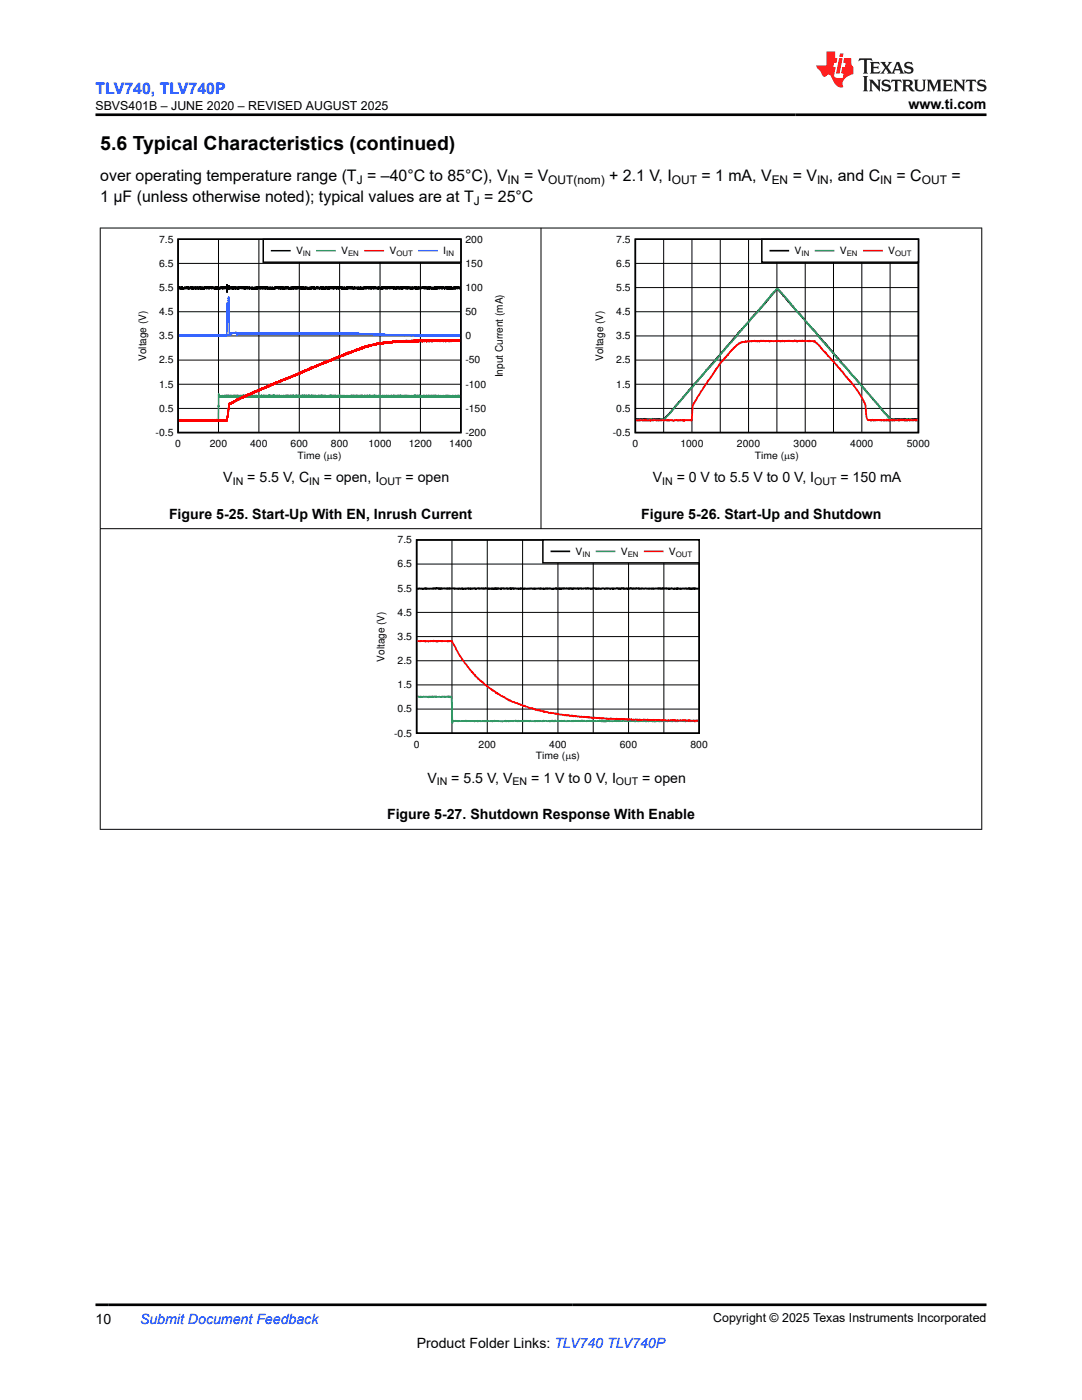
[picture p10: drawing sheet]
<svg xmlns="http://www.w3.org/2000/svg" width="216mm" height="279mm" viewBox="0 0 216 279" stroke-linecap="round" stroke-linejoin="round" font-family="sans-serif">
<defs><g id="words">
<text font-size="3.9" x="20" y="29.9">5.6 Typical Characteristics (continued)</text>
<text font-size="3.2" fill="#00f" x="19" y="18.7">TLV740, TLV740P</text>
<g font-size="3.2">
<text x="20" y="36.1">over operating temperature range (T = –40°C to 85°C), V</text>
<text x="20" y="40.3">1 µF (unless otherwise noted); typical values are at T = 25°C</text>
<text x="104.6" y="36.1">= V</text>
<text x="121.5" y="36.1">+ 2.1 V, I</text>
<text x="140" y="36.1">= 1 mA, V</text>
<text x="158.2" y="36.1">= V</text>
<text x="165.4" y="36.1">, and C</text>
<text x="178.9" y="36.1">= C</text>
<text x="189.8" y="36.1">=</text>
</g>
<g font-size="2.8">
<text x="181.3" y="21.8">www.ti.com</text>
<text x="44.6" y="96.2">V</text>
<text x="49.3" y="96.2">= 5.5 V, C</text>
<text x="64.6" y="96.2">= open, I</text>
<text x="80.9" y="96.2">= open</text>
<text x="130.2" y="96.2">V</text>
<text x="135" y="96.2">= 0 V to 5.5 V to 0 V, I</text>
<text x="167.7" y="96.2">= 150 mA</text>
<text x="33.7" y="103.5">Figure 5-25. Start-Up With EN, Inrush Current</text>
<text x="127.9" y="103.5">Figure 5-26. Start-Up and Shutdown</text>
<text x="85.3" y="156.2">V</text>
<text x="90.1" y="156.2">= 5.5 V, V</text>
<text x="106" y="156.2">= 1 V to 0 V, I</text>
<text x="128.2" y="156.2">= open</text>
<text x="77.2" y="163.5">Figure 5-27. Shutdown Response With Enable</text>
<text x="19" y="264.2">10</text>
<text x="83.2" y="269">Product Folder Links: TLV740 TLV740P</text>
</g>
<text font-size="2.8" fill="#00f" x="27.9" y="264.2">Submit Document Feedback</text>
<g font-size="2.5">
<text x="19.1" y="21.9">SBVS401B – JUNE 2020 – REVISED AUGUST 2025</text>
<text x="142.3" y="263.9">Copyright © 2025 Texas Instruments Incorporated</text>
</g>
<g font-size="2.4">
<text x="71.2" y="36.7">J</text>
<text x="94.5" y="40.9">J</text>
<text x="101.3" y="36.7">IN</text>
<text x="109.4" y="36.7">OUT(nom)</text>
<text x="134" y="36.7">OUT</text>
<text x="154" y="36.7">EN</text>
<text x="163" y="36.7">IN</text>
<text x="175.6" y="36.7">IN</text>
<text x="183.9" y="36.7">OUT</text>
</g>
<g font-size="2.1">
<text x="29.1" y="72" transform="rotate(-90 29.1 72)">Voltage (V)</text>
<text x="100.3" y="75.3" transform="rotate(-90 100.3 75.3)">Input Current (mA)</text>
<text x="120.4" y="72" transform="rotate(-90 120.4 72)">Voltage (V)</text>
<text x="46.4" y="96.7">IN</text>
<text x="61.7" y="96.7">IN</text>
<text x="75.7" y="96.7">OUT</text>
<text x="132.1" y="96.7">IN</text>
<text x="162.5" y="96.7">OUT</text>
<text x="76.7" y="132" transform="rotate(-90 76.7 132)">Voltage (V)</text>
<text x="87.2" y="156.7">IN</text>
<text x="102.3" y="156.7">EN</text>
<text x="122.9" y="156.7">OUT</text>
</g>
<g font-size="2">
<text x="31.7" y="53.2">6.5</text>
<text x="31.7" y="48.4">7.5</text>
<text x="59.1" y="50.7">V</text>
<text x="68.1" y="50.7">V</text>
<text x="77.7" y="50.7">V</text>
<text x="88.4" y="50.7">I</text>
<text x="92.9" y="53.2">150</text>
<text x="92.9" y="48.4">200</text>
<text x="123" y="53.2">6.5</text>
<text x="123" y="48.4">7.5</text>
<text x="158.6" y="50.7">V</text>
<text x="167.6" y="50.7">V</text>
<text x="177.2" y="50.7">V</text>
<text x="31.7" y="58">5.5</text>
<text x="92.9" y="58">100</text>
<text x="123" y="58">5.5</text>
<text x="31.7" y="62.9">4.5</text>
<text x="92.9" y="62.9">50</text>
<text x="123" y="62.9">4.5</text>
<text x="31.7" y="67.7">3.5</text>
<text x="92.9" y="67.7">0</text>
<text x="123" y="67.7">3.5</text>
<text x="31.7" y="77.3">1.5</text>
<text x="31.7" y="72.5">2.5</text>
<text x="92.9" y="77.3">-100</text>
<text x="92.9" y="72.5">-50</text>
<text x="123" y="77.3">1.5</text>
<text x="123" y="72.5">2.5</text>
<text x="31.7" y="82.2">0.5</text>
<text x="92.9" y="82.2">-150</text>
<text x="123" y="82.2">0.5</text>
<text x="31" y="87">-0.5</text>
<text x="35" y="89.3">0</text>
<text x="41.9" y="89.3">200</text>
<text x="49.9" y="89.3">400</text>
<text x="58" y="89.3">600</text>
<text x="66" y="89.3">800</text>
<text x="73.5" y="89.3">1000</text>
<text x="81.6" y="89.3">1200</text>
<text x="89.6" y="89.3">1400</text>
<text x="92.9" y="87">-200</text>
<text x="122.3" y="87">-0.5</text>
<text x="126.2" y="89.3">0</text>
<text x="135.8" y="89.3">1000</text>
<text x="147.1" y="89.3">2000</text>
<text x="158.4" y="89.3">3000</text>
<text x="169.7" y="89.3">4000</text>
<text x="181" y="89.3">5000</text>
<text x="59.4" y="91.6">Time (Ps)</text>
<text x="150.6" y="91.6">Time (Ps)</text>
<text x="79.3" y="113.2">6.5</text>
<text x="79.3" y="108.4">7.5</text>
<text x="114.9" y="110.7">V</text>
<text x="123.9" y="110.7">V</text>
<text x="133.5" y="110.7">V</text>
<text x="79.3" y="118.1">5.5</text>
<text x="79.3" y="122.9">4.5</text>
<text x="79.3" y="127.7">3.5</text>
<text x="79.3" y="137.3">1.5</text>
<text x="79.3" y="132.5">2.5</text>
<text x="79.3" y="142.2">0.5</text>
<text x="78.6" y="147">-0.5</text>
<text x="82.6" y="149.3">0</text>
<text x="95.5" y="149.3">200</text>
<text x="109.6" y="149.3">400</text>
<text x="123.7" y="149.3">600</text>
<text x="137.8" y="149.3">800</text>
<text x="106.9" y="151.6">Time (Ps)</text>
</g>
<g font-size="1.5">
<text x="60.4" y="51.1">IN</text>
<text x="69.5" y="51.1">EN</text>
<text x="79.1" y="51.1">OUT</text>
<text x="89" y="51.1">IN</text>
<text x="159.9" y="51.1">IN</text>
<text x="169" y="51.1">EN</text>
<text x="178.6" y="51.1">OUT</text>
<text x="116.2" y="111.1">IN</text>
<text x="125.2" y="111.1">EN</text>
<text x="134.9" y="111.1">OUT</text>
</g>
</g></defs>
<path d="M35.5 47.7h56.5v38.6h-56.5zM35.7 57.4v-.1l.1 .3 .1-.2v.2v-.2v.2l.1-.2v.2v-.2l.1 .2v-.2v.2v-.2v.2l.2-.3v.3l.1-.3v.3v-.2l.1 .2v-.2l.1 .2v-.2v.2l.1-.2v.2l.1-.2v.1v-.1l.1 .2 .1-.2v.2v-.2l.1 .2v-.3l.1 .2v-.2l.2 .3 .1-.3 .1 .3v-.3l.1 .3 .1-.2v.2l.1-.2 .1 .2 .1-.3 .1 .3 .1-.3v.3v-.3v.3v-.2l.1 .2 .1-.2 .1 .2v-.2l.1 .1 .1-.1v.2v-.3l.2 .3v-.3v.3l.1-.2v.2l.1-.2v.1l.1-.2 .1 .3v-.2v.2l.1-.2v.2l.2-.2v.2v-.3v.3v-.2l.1 .2 .1-.3v.3v-.3v.2l.1-.1 .1 .2v-.2l.1 .2 .1-.3v.3l.1-.2 .1 .2v-.3l.1 .3v-.2l.1 .2v-.2l.1 .2v-.3l.1 .2v-.2l.2 .3v-.3l.1 .3v-.3l.1 .3 .1-.2v.2l.1-.3v.3v-.2l.2 .2v-.2v.2v-.2v.1v-.1l.1 .1v-.1l.1 .2v-.3l.1 .2 .2-.1v.2l.2-.3v.3v-.2v.2l.2-.2v.2l.1-.2 .1 .2v-.2v.3l.1-.3 .1 .2v-.3v.3l.1-.2v.2v-.2l.1 .2 .1-.3 .1 .3 .1-.3 .1 .3v-.2l.2 .2 .1-.2v.2v-.2v.1l.1-.1v.2v-.2l.1 .2v-.2v.2v-.2l.1 .2 .1-.3 .1 .3 .1-.3 .1 .3 .1-.3v.3v-.3l.1 .2v-.2v.2l.2-.2v.3v-.3v.3l.1-.3v.2v-.2v.2l.2-.1v.8v-1.4v1.4v-1.2v.9l.1-.6v.4v-.4v.3l.1-.2v.2l.1-.1v.2v-.3v.3l.1-.6 .1 .5v-.3l.2 .3v-.2v.2l.1-.2v.2l.1-.3v.3l.1-.2v.2l.1-.2v.2v-.2l.1 .2 .1-.2v.2l.1-.3 .2 .3 .1-.3v.3v-.2l.1 .2v-.2l.1 .2 .1-.2v.2v-.2l.2 .2v-.2v.2l.1-.2v.2v-.2l.1 .1v-.2v.3l.1-.2 .1 .2v-.3v.3l.1-.3v.2l.1-.2v.2l.1-.2v.3l.2-.3 .1 .3 .1-.3v.3v-.2l.1 .2v-.3l.1 .3v-.2l.1 .2v-.2l.1 .2v-.2l.1 .2v-.3l.1 .3 .1-.2 .1 .2v-.2l.1 .2v-.2l.1 .2v-.2l.1 .2v-.3l.1 .3 .1-.2v.2v-.2v.1l.1-.1 .1 .1v-.1l.1 .2v-.2l.1 .2 .1-.2v.2l.1-.2v.3v-.3l.2 .2v-.2v.2l.2-.2v.2l.1-.2v.2l.1-.2v.2l.1-.2v.2v-.3l.1 .3v-.2v.2v-.2l.1 .2v-.2l.1 .2 .1-.2v.2l.2-.3v.3v-.2l.2 .2v-.3l.1 .3 .1-.3 .1 .3 .1-.2v.2l.1-.3 .1 .3v-.3l.1 .3v-.2l.1 .2 .1-.3 .1 .2v-.2v.3v-.2l.1 .2 .1-.2v.2v-.3l.2 .3v-.2v.2v-.2l.1 .2v-.2l.1 .2v-.2l.1 .2v-.2l.1 .2v-.2v.2v-.2l.1 .2 .1-.2v.2v-.3v.3l.2-.2 .1 .2 .1-.2v.2v-.2l.1 .2v-.2v.2l.1-.2v.2l.1-.2 .1 .2 .1-.3v.3v-.3l.1 .3v-.2l.2 .1v-.2l.1 .3v-.2v.1l.1-.1v.1v-.1l.1 .2 .1-.3v.3v-.2v.2l.1-.2v.2v-.3v.3l.1-.2v.2l.1-.3 .1 .3v-.3l.1 .3v-.2l.1 .2v-.3l.1 .3v-.3l.1 .3v-.2l.1 .2v-.2l.1 .2 .1-.2v.2l.2-.2v.2l.1-.3v.3l.1-.2v.2l.1-.2v.2v-.2v.2v-.3v.3l.2-.2v.2v-.2l.1 .2v-.3l.2 .3v-.2v.2l.1-.2v.2l.1-.2v.2v-.2v.2l.1-.2v.2l.1-.2v.2v-.2l.1 .2 .1-.2v.2v-.3l.1 .3 .1-.3 .1 .3v-.2v.2l.1-.3 .1 .3 .1-.3 .1 .3 .1-.3 .1 .3 .1-.3v.3l.1-.3 .1 .3v-.3l.1 .2 .1-.2v.3l.1-.2v.2l.1-.3 .1 .3v-.3l.1 .3v-.3l.1 .3v-.3v.3l.1-.2 .1 .2 .1-.3v.3v-.2l.1 .2v-.2l.1 .2 .1-.2v.2v-.2l.1 .2v-.3l.1 .3v-.2v.2l.1-.2 .1 .2v-.3v.3l.1-.2 .1 .2v-.2l.1 .2 .1-.2 .1 .2v-.2l.1 .2v-.2l.1 .2v-.3l.2 .3v-.2l.1 .2v-.2v.2l.1-.3 .1 .3 .1-.2v.2v-.3v.3l.1-.3 .1 .3 .1-.2 .1 .2v-.2l.1 .2 .1-.2v.2v-.3l.2 .3v-.3l.1 .3 .1-.2v.2l.1-.2 .1 .2v-.2l.1 .2v-.2l.1 .2 .1-.2v.2l.1-.3v.3v-.3v.3l.1-.2 .1 .2v-.2v.2v-.2l.1 .2v-.3l.1 .3v-.3v.2l.1-.1v.3l.1-.3v.2v-.2l.1 .2v-.3l.1 .3 .1-.3v.3v-.2l.1 .2 .1-.3 .1 .3 .1-.3v.3v-.2l.1 .2v-.2l.1 .2v-.2v.2v-.3l.1 .3v-.2l.1 .2v-.2v.1l.2-.1v.2v-.2v.2v-.2l.1 .2v-.2l.1 .1v-.2v.2v-.2l.1 .3v-.2l.2 .1v-.2v.3v-.3l.1 .3v-.3v.3l.1-.2 .1 .2 .1-.3v.2l.1-.2 .1 .3 .1-.2v.2l.1-.2v.2l.1-.3v.3v-.2l.1 .2 .1-.2v.2l.1-.3 .1 .3 .1-.2v.2v-.2l.1 .1v-.2l.1 .3 .1-.2 .1 .2 .1-.2v.2v-.2l.1 .3 .1-.3v.2l.1-.2 .1 .2v-.2l.1 .2v-.2l.1 .2v-.2v.2l.1-.2v.2v-.3l.1 .3v-.2v.2l.1-.2v.2v-.2l.1 .2v-.3v.3l.1-.3 .2 .3v-.3v.2l.1-.1v.2v-.3l.1 .2v-.1l.1 .2v-.2v.2l.1-.3v.3v-.3l.1 .3v-.2v.1l.1-.1v.2v-.2l.2 .2 .1-.2v.2l.1-.3v.3v-.2l.1 .2v-.2v.2l.1-.2v.1l.1-.1 .1 .2v-.2l.1 .2 .1-.2v.2l.1-.3v.3v-.3l.1 .3 .2-.2 .1 .2 .1-.2v.2v-.2v.2l.1-.2 .1 .2v-.2v.2l.2-.2v.2l.1-.2 .1 .2v-.2v.2v-.2l.1 .2 .1-.3v.3l.1-.3v.3l.1-.2v.2l.1-.2v.2v-.2l.1 .2 .1-.3 .1 .2 .1-.1v.2v-.3l.2 .3 .1-.3 .2 .3v-.3v.3l.1-.3v.3l.1-.2v.2l.1-.3 .1 .3v-.2l.1 .1v-.2v.2l.1-.2v.3l.1-.3v.3l.1-.2 .1 .2 .1-.2v.1v-.1v.1l.1-.1v.1v-.1v.1l.2-.1v.2v-.3v.3v-.2v.2l.1-.2 .1 .2v-.2v.2l.1-.3v.3v-.3v.3l.2-.2v.2v-.2l.1 .2 .1-.2 .1 .2 .1-.3 .1 .3v-.3v.3l.1-.3v.3l.1-.3 .2 .3v-.2l.1 .1v-.2l.2 .3v-.2v.2v-.3v.2l.1-.1v.2l.1-.3v.3l.1-.3v.3v-.3l.2 .2v-.2v.3v-.3v.2l.2-.1v.1v-.1l.1 .2v-.2v.2v-.2v.2l.1-.3v.3l.1-.2v.2v-.2l.1 .2v-.2v.2l.1-.3 .1 .3v-.2v.2l.1-.3 .1 .3 .1-.3v.3l.1-.3 .1 .3 .1-.2 .1 .2v-.2l.1 .2v-.2l.1 .2 .1-.2 .1 .1v-.2v.3l.1-.2v.2l.1-.2v.2l.1-.2 .2 .2v-.2v.2l.1-.2 .1 .2 .1-.2v.2l.1-.3 .1 .3v-.3l.1 .3 .1-.3v.3l.1-.3v.3l.2-.3v.2l.1-.2v.3l.1-.2v.2l.1-.3 .1 .3v-.2v.2v-.2l.1 .2 .1-.2v.2v-.2l.1 .2v-.3l.1 .3v-.2v.2l.2-.2v.2v-.2l.2 .2 .1-.3 .1 .3v-.2v.2l.1-.3v.3v-.2v.2l.1-.2 .1 .2v-.2v.2l.1-.2v.2v-.2l.1 .2 .1-.2v.2l.2-.2v.2v-.2l.1 .2v-.3v.3l.1-.2v.2l.2-.2v.2l.1-.3v.3v-.2l.1 .2 .1-.2 .1 .2 .1-.3v.3v-.3l.1 .3v-.2v.2l.1-.2 .1 .1 .1-.2 .1 .2v-.2l.1 .3 .1-.2 .1 .2v-.2v.2l.1-.3 .1 .3v-.2v.2l.1-.2v.2v-.2l.1 .2 .1-.2v.2l.1-.2 .1 .2 .1-.2 .1 .2v-.2v.2l.1-.2v.2l.1-.3 .1 .3v-.2l.1 .2 .1-.2v.2l.1-.2v.2v-.2v.2v-.2v.1l.2-.1v.2v-.2v.2l.1-.2v.2l.1-.2 .1 .2v-.3v.3v-.2l.2 .2v-.2v.2l.1-.3v.3v-.2v.2l.1-.2 .1 .2v-.3v.3v-.3v.3v-.2l.2 .2 .1-.3v.2v-.2l.2 .3v-.3l.2 .3 .1-.3 .1 .3v-.2v.2l.1-.2 .1 .2v-.2v.2l.1-.2v.1l.2-.1v.2l.1-.2v.2l.1-.3v.2l.1-.1 .1 .2v-.2v.2v-.3v.2l.2-.1v.2v-.3v.3l.1-.2 .1 .2v-.2l.1 .2v-.3l.1 .3 .1-.3v.2l.1-.1v.2v-.3v.3v-.3l.2 .3 .1-.3v.3l.1-.2 .1 .2 .1-.2v.2l.1-.2 .1 .1v-.2v.3l.1-.3 .1 .3v-.3l.1 .3 .1-.2v.2v-.2l.1 .1v-.2v.3v-.3l.1 .3v-.3l.1 .3 .1-.3v.2v-.1v.1l.1-.1v.2v-.2l.2 .2v-.2v.2l.1-.2" fill="none" stroke="#000" stroke-width=".3"/>
<g fill="none" stroke="#000" stroke-width=".2">
<path d="M35.5 57.4h56.5M35.5 52.6h56.5M43.6 47.8v38.5M51.7 47.8v38.5M59.7 47.8v38.5M67.8 47.8v38.5M75.8 47.8v38.5M83.9 47.8v38.5M35.5 76.7h56.5M35.5 71.9h56.5M35.5 67h56.5M35.5 62.2h56.5"/>
<path d="M35.5 81.5h56.5"/>
</g>
<path d="M91.8 79.1v-.1v.2l-.1-.2v.2v-.3l-.1 .3v-.2l-.1 .2v-.3l-.1 .3-.1-.3v.3l-.1-.2v.2v-.3v.3l-.1-.2v.2l-.1-.2v.2l-.1-.3-.1 .3v-.2l-.1 .2-.1-.2v.2l-.1-.2-.2 .1v-.2v.3l-.1-.2v.2l-.1-.2v.2l-.1-.2-.1 .2-.1-.3v.3l-.2-.3v.3l-.1-.3v.3l-.2-.3-.1 .3-.1-.2v.2v-.2l-.1 .2-.1-.3v.2v-.2v.3v-.2l-.1 .2-.1-.2-.1 .2v-.2l-.1 .2v-.2l-.1 .2v-.3v.2l-.1-.1-.1 .2v-.2v.2v-.2l-.1 .2v-.2v.2v-.2v.2v-.2l-.1 .2v-.3l-.1 .3-.1-.3v.3v-.2l-.1 .2-.1-.2-.1 .2v-.3l-.1 .3-.1-.3-.1 .3-.1-.3-.1 .3v-.2v.2l-.1-.3-.1 .3v-.3l-.1 .3-.1-.3-.1 .3v-.3l-.1 .3-.1-.3v.3l-.1-.3-.1 .3-.1-.2v.2v-.3l-.1 .3v-.3v.3l-.1-.3-.1 .3v-.3l-.1 .3-.1-.3v.3v-.3l-.1 .3v-.3l-.1 .3v-.3l-.1 .3-.1-.3v.3l-.1-.3-.1 .3v-.2v.2l-.1-.2v.2l-.1-.3-.1 .3-.1-.3-.1 .3v-.3v.3l-.1-.2-.1 .2v-.2v.2v-.2l-.1 .2-.1-.3v.3v-.3l-.1 .3-.1-.3-.1 .3v-.3v.2l-.1-.2-.1 .3-.1-.3-.1 .3v-.2v.2v-.3l-.1 .3v-.3l-.1 .3v-.3l-.1 .3v-.3v.3l-.2-.3v.3l-.1-.2v.2l-.1-.3-.1 .3v-.3v.3v-.2l-.1 .2-.1-.2v.2l-.1-.3-.1 .3-.1-.3-.1 .3v-.2v.2v-.2l-.1 .2-.1-.2v.2v-.3l-.1 .3-.2-.3v.3v-.3l-.2 .3v-.2l-.1 .2v-.3v.3l-.1-.3v.3v-.3v.3l-.2-.3v.3v-.3l-.1 .3v-.3l-.1 .3-.1-.3v.3l-.1-.3-.1 .3-.1-.3v.3l-.1-.3v.3l-.1-.3-.1 .3v-.3l-.1 .3v-.3v.3v-.3l-.1 .3v-.3v.3l-.1-.3-.2 .3v-.3v.3l-.1-.3v.3l-.1-.3v.3v-.2l-.1 .2v-.3l-.1 .3-.1-.2v.2v-.3v.3v-.3l-.1 .3-.1-.3-.1 .3-.1-.3v.3v-.3v.3l-.2-.2-.1 .2v-.2v.2v-.3l-.1 .3-.1-.3-.1 .3v-.2l-.1 .2-.1-.2v.2v-.2v.2v-.2l-.1 .2v-.2v.2v-.3l-.1 .2v-.2l-.1 .3v-.3v.3l-.1-.2-.1 .1v-.2l-.1 .3v-.3v.3l-.1-.2-.1 .2v-.3v.3l-.1-.3-.1 .3v-.3l-.1 .3v-.2l-.1 .2v-.2v.2l-.2-.3v.3l-.1-.3v.3l-.1-.2v.2l-.1-.2-.1 .2v-.3v.3v-.3l-.1 .3v-.3v.3l-.1-.3v.3v-.3l-.1 .3v-.3l-.1 .3-.1-.3-.2 .3-.1-.2-.1 .2v-.3v.3l-.1-.3-.1 .3v-.3v.3l-.1-.3-.1 .3v-.3l-.1 .3-.1-.3v.3l-.1-.3-.1 .3-.1-.3v.3l-.1-.3-.1 .3v-.3v.3l-.1-.3v.3v-.3v.3l-.1-.3-.1 .3-.1-.2v.2v-.3l-.1 .3v-.3v.3l-.1-.3v.2l-.1-.2v.3v-.2l-.1 .2-.1-.3v.3l-.1-.3-.1 .3v-.3v.3l-.1-.3v.3l-.1-.2v.2v-.2v.2l-.1-.2v.2v-.2l-.1 .2-.1-.3v.3l-.2-.3-.1 .3v-.2l-.1 .2v-.3v.3l-.1-.3v.3l-.1-.3-.1 .3v-.3l-.1 .2-.1-.1v.1v-.1v.2l-.1-.3-.1 .3-.1-.3v.3l-.1-.2-.1 .2v-.2v.2l-.1-.3v.3l-.1-.3-.1 .3v-.3l-.1 .2v-.2l-.1 .3-.1-.3v.3l-.1-.3-.1 .3-.1-.3v.3l-.1-.3v.3l-.2-.2v.2l-.1-.3v.3v-.2l-.1 .2v-.2l-.1 .2-.1-.3v.3l-.1-.2v.2v-.2v.2l-.1-.3v.3l-.1-.2v.2v-.2l-.1 .2v-.2l-.1 .2v-.3l-.1 .3-.1-.3v.3l-.1-.2-.1 .2v-.3v.3v-.3l-.1 .3-.1-.2v.2l-.1-.3v.3l-.1-.3v.3l-.1-.3v.3l-.1-.3v.3l-.1-.3v.3v-.3v.3l-.1-.3-.1 .3v-.3v.3l-.1-.3v.3v-.3v.3l-.1-.3-.1 .3-.1-.3-.1 .3-.1-.3v.3l-.1-.3v.3l-.1-.3-.1 .3v-.2l-.1 .2-.1-.3v.3v-.3l-.1 .3v-.3v.3l-.1-.2-.1 .2v-.2v.2l-.1-.3v.3v-.3l-.1 .2-.1-.2v.3v-.3l-.1 .3-.1-.3-.1 .3-.1-.2v.2v-.2v.2l-.1-.2v.2l-.1-.2-.1 .2-.1-.3-.1 .3v-.3v.3l-.1-.3v.3l-.1-.2v.2l-.1-.3v.3l-.1-.3-.1 .2v-.2v.2v-.2l-.1 .3v-.2v.2l-.1-.3v.3l-.1-.3v.3v-.3l-.1 .3-.1-.3v.3v-.2v.2l-.1-.3v.3v-.2v.2l-.1-.3-.1 .3v-.3v.3l-.1-.3-.1 .3v-.3v.3v-.2l-.1 .2-.1-.2v.2v-.2v.2l-.1-.2v.2l-.2-.3v.3v-.2l-.1 .2v-.2l-.1 .2v-.3l-.1 .3-.1-.3v.3l-.1-.3-.1 .3v-.3v.3l-.1-.3-.1 .2v-.2v.3l-.1-.2v.2l-.1-.2v.2v-.3v.3l-.1-.3-.1 .2v-.2l-.1 .3v-.3l-.1 .2v-.2v.3l-.1-.3-.1 .3-.1-.2v.2v-.3l-.1 .3v-.3v.3v-.3v.3v-.3l-.1 .3v-.2l-.1 .2v-.2v.2v-.3l-.1 .3-.1-.3v.3v-.3l-.1 .3v-.3l-.1 .2v-.1l-.1 .2v-.3l-.1 .2v-.2l-.1 .3v-.2l-.1 .2-.1-.3v.3v-.2l-.1 .2-.1-.3-.2 .3v-.3v.3v-.3l-.1 .3v-.3l-.1 .4v-.3v.2l-.1-.3v.3l-.1-.3v.3l-.1-.3v.3v-.2l-.2 .2v-.3v.3v-.3v.3l-.2-.2v.2v-.3l-.1 .3v-.3v.3l-.2-.3v.3l-.1-.3v.2l-.1-.1v.2l-.1-.3v.3v-.3l-.1 .3-.1-.3v.3v-.3l-.1 .3v-.2l-.1 .2-.1-.2v.2l-.1-.3v.3l-.1-.3v.3l-.1-.3v.2l-.1-.2v.3l-.1-.3v.3l-.1-.3v.3v-.3l-.2 .3v-.3v.3v-.3v.3l-.1-.2v.2l-.1-.2v.2l-.1-.3v.3v-.3v.3v-.3l-.2 .3v-.2l-.1 .2-.1-.3v.3v-.3v.3l-.1-.2v.2v-.2l-.2 .2v-.3v.3l-.1-.3v.3v-.3l-.1 .3v-.2v.2l-.1-.2v.2v-.3v.3l-.1-.3-.1 .3v-.3l-.1 .3-.1-.3v.3l-.1-.3v.3v-.2v.2l-.1-.3-.1 .3v-.3v.3l-.1-.3-.1 .3v-.3v.3v-.2l-.1 .2v-.2v.2l-.1-.3v.3v-.3v.3l-.1-.3v.3l-.2-.3v.3l-.1-.3-.1 .3v-.3v.3l-.1-.3v.3l-.1-.3-.1 .3v-.3l-.1 .3v-.3l-.1 .3-.1-.3v.3l-.1-.3v.3l-.1-.3v.2v-.2l-.1 .2v-.2v.3l-.2-.3v.3l-.1-.3-.1 .2-.1-.2v.3l-.1-.3-.1 .3v-.2l-.1 .2v-.3v.3l-.1-.3v.3v-.3v.3v-.3v.3v-.2l-.2 .2v-.2v.2l-.1-.3v.3v-.3v.3l-.1-.3v.3l-.1-.3v.3v-.2v.2v-.2l-.1 .2-.1-.2v.2v-.2l-.1 .1-.1-.1v.1v-.2l-.1 .3v-.3l-.1 .3v-.2v.2l-.1-.3v.3l-.1-.3v.3l-.1-.3v.3l-.1-.2-.1 .2v-.3v.3l-.1-.3v.3v-.3l-.1 .3-.1-.3-.1 .3v-.2l-.1 .2-.1-.3v.3l-.1-.3-.1 .3v-.3l-.1 .3v-.3v.2v-.2v.3l-.1-.2-.1 .2v-.2v.2v-.2l-.1 .2v-.3v.2l-.1-.2v.3l-.1-.3-.1 .3-.1-.3v.3v-.3l-.1 .3-.2-.3v.3v-.2l-.1 .2-.1-.3-.1 .3v-.3v.2l-.1-.2-.1 .3-.1-.3v.3l-.1-.3-.1 .3v-.2l-.1 .2v-.2v.2l-.1-.2v.2l-.1-.3-.1 .3v-.3l-.1 .3v-.3l-.1 .3v-.3v.3l-.1-.3-.1 .3-.1-.3-.1 .3-.1-.3v.3v-.3l-.1 .3v-.3l-.1 .3-.1-.3v.3v-.2v.2l-.1-.2v.2l-.1-.3v.3l-.1-.3v.3l-.1-.2v.2l-.1-.3v.3v-.3l-.1 .3v-.2l-.1 .2v-.3v.3v-.2l-.1 .2v-.2v.2l-.1-.3v.3l-.2-.3-.1 .3v-.3l-.1 .3-.1-.3v.3l-.1-.3-.1 .3-.1-.2-.1 .2v-.2l-.1 .2-.1-.2v.2v-.2v.2l-.1-.3v.3v-.2l-.1 .2-.1-.2v.2l-.1-.2v.2v-.2l-.2 .2v-.2v.2l-.1-.2v.3l-.1-.7-.1 5.4v-.2v.2l-.1-.2v.2l-.1-.2-.1 .2-.1-.2v.2l-.1-.2-.1 .2-.1-.2v.2l-.1-.2v.2l-.1-.2v.2v-.2v.2v-.2l-.1 .2-.1-.2v.2l-.2-.2v.2v-.2l-.1 .2v-.2l-.2 .2v-.2v.2v-.2l-.2 .2v-.2l-.2 .2v-.2l-.1 .2v-.2l-.1 .2v-.2v.2l-.1-.2-.1 .2v-.2l-.1 .2-.1-.2v.2v-.2v.2l-.1-.2-.1 .2-.1-.2v.2l-.1-.2-.1 .2-.1-.2v.2l-.1-.2v.2l-.1-.2v.2v-.2l-.1 .2v-.2l-.1 .2-.1-.2v.2v-.3l-.1 .3v-.2v.2l-.1-.2-.1 .2v-.2l-.1 .2-.1-.2v.2v-.2l-.1 .2-.1-.2-.2 .2-.1-.2v.2l-.1-.2v.2l-.1-.2v.2v-.2l-.2 .2v-.2v.2l-.2-.2v.2v-.2v.2l-.1-.2-.1 .2-.1-.2v.2v-.2l-.1 .2-.1-.2v.2l-.1-.2v.2l-.1-.2v.2v-.2v.2l-.2-.1v.1v-.2v.2v-.2l-.1 .2-.1-.2-.1 .2v-.2l-.1 .2v-.2v.2l-.1-.2-.1 .2v-.2v.2l-.1-.2-.1 .2v-.2v.2l-.1-.2v.2l-.1-.2v.2l-.1-.2v.2l-.1-.2-.1 .2v-.2l-.1 .2v-.2l-.1 .2v-.2l-.1 .2" fill="none" stroke="#329865" stroke-width=".3"/>
<path d="M91.8 67.9l-.1 .2v-.2l-.1 .2v-.2v.2v-.2v.2l-.1-.3-.2 .3v-.2v.2v-.2v.2l-.1-.2v.2v-.2l-.1 .2v-.2l-.1 .2v-.2v.2l-.1-.2v.2v-.2v.2v-.2l-.1 .2v-.2l-.1 .2v-.2v.2l-.1-.2v.2v-.2v.2v-.2l-.2 .2v-.2v.2l-.1-.2-.1 .2v-.2v.2l-.1-.2v.2v-.2v.2l-.1-.2v.2l-.1-.2v.3v-.2l-.1 .1v-.2v.2l-.1-.2v.2v-.2l-.1 .3v-.3l-.2 .2-.1-.2v.2v-.2l-.1 .2v-.2v.2l-.1-.2-.1 .2v-.2l-.1 .3-.1-.4v.3l-.1-.2v.2l-.1-.2v.2v-.2v.2l-.1-.2v.3l-.1-.3v.2v-.2l-.1 .2v-.2l-.1 .2v-.2l-.1 .2v-.2v.2v-.2l-.1 .2-.1-.2v.2v-.2v.2l-.1-.2v.3v-.3l-.1 .2v-.2v.2l-.1-.2v.2l-.1-.2-.1 .2v-.2v.2l-.1-.2-.1 .2v-.2v.2l-.1-.2v.2l-.1-.2v.2v-.2l-.2 .2-.1-.2-.1 .2v-.3v.3l-.1-.2v.2v-.2l-.2 .2v-.2v.2l-.1-.2v.3v-.3l-.1 .3v-.3l-.1 .2-.1-.2-.1 .2v-.2v.2v-.2l-.1 .2-.1-.2v.3l-.1-.3v.2v-.2l-.1 .2-.1-.2v.2v-.2l-.1 .3-.1-.3v.3v-.3l-.1 .2v-.2v.2l-.1-.2-.1 .2v-.2l-.1 .2v-.3l-.1 .4v-.3l-.2 .2v-.2l-.1 .3v-.3l-.1 .2v-.2v.3l-.1-.2v.1l-.1-.2v.2v-.2v.2l-.1-.1v.1v-.1v.1l-.1-.2v.2l-.2-.1v.2v-.3v.3l-.1-.2v.1l-.1-.1v.2l-.1-.3v.3v-.3l-.1 .2-.1-.1v.2l-.1-.3v.2l-.1-.1v.1v-.1v.2l-.1-.3-.1 .3-.1-.2v.2v-.2l-.1 .2v-.3v.3v-.2l-.2 .2-.1-.2v.2l-.1-.2v.2v-.2v.2v-.2l-.1 .2v-.2v.2v-.2v.2l-.2-.2v.2v-.2v.2v-.2v.2l-.1-.2v.2l-.1-.2-.1 .2v-.2v.2v-.2v.2v-.2l-.2 .2v-.2l-.1 .2v-.3v.3l-.1-.2-.1 .2v-.2l-.1 .2v-.2l-.1 .2v-.2v.2l-.2-.2-.1 .2v-.2v.2l-.1-.2-.1 .2v-.1v.1l-.1-.2v.2l-.1-.2-.1 .2-.1-.2v.3v-.3l-.1 .2-.1-.1v.1v-.1l-.1 .1v-.2l-.1 .3-.1-.2-.1 .2-.1-.2v.2l-.1-.2v.2l-.1-.2-.1 .2-.1-.2-.1 .2-.1-.2v.2v-.2l-.1 .2-.1-.2v.2l-.1-.2v.2v-.2l-.1 .3v-.2v.2v-.2l-.2 .1v-.1v.2v-.2l-.1 .2-.1-.2v.2l-.1-.2v.2l-.2-.2v.2v-.2v.3l-.1-.3v.2l-.1-.2-.1 .2-.1-.1v.2v-.2v.2l-.1-.2v.2v-.2v.2v-.2l-.1 .2-.1-.2v.2v-.2l-.1 .2-.1-.2-.1 .3v-.3l-.1 .3-.1-.2-.1 .2-.1-.2-.1 .2v-.2l-.1 .2v-.1l-.1 .1-.1-.1v.2l-.1-.2-.1 .2v-.2v.2l-.1-.2v.2l-.1-.2v.2v-.2l-.1 .2v-.2v.2l-.1-.1-.1 .2-.1-.2v.2v-.2l-.1 .2v-.2v.2l-.1-.2v.2l-.2-.1-.1 .2v-.2l-.2 .2v-.1v.2l-.2-.2v.2l-.1-.2-.1 .3-.1-.3-.1 .3-.1-.2v.2l-.1-.1-.1 .2v-.2v.2l-.1-.2-.1 .2v-.2v.3l-.1-.2v.2v-.2l-.1 .2v-.2v.2l-.1-.2-.1 .3v-.2v.2l-.1-.2v.2v-.2l-.1 .3v-.2l-.1 .2v-.2l-.1 .3v-.3l-.1 .3v-.2l-.1 .2v-.3l-.1 .4-.1-.2v.2v-.2l-.1 .2-.1-.2-.1 .3v-.2v.2v-.2v.2l-.1-.2v.2v-.1l-.1 .2v-.2l-.1 .2-.1-.2v.2v-.2v.3l-.1-.3v.3v-.2l-.2 .2v-.1v.1l-.1-.1v.2l-.1-.2v.2v-.2v.2l-.1-.1v.1l-.1-.1v.2v-.2l-.1 .2-.2-.1v.2v-.2l-.1 .3v-.2v.1l-.1-.1-.1 .2v-.2v.2v-.2l-.1 .2v-.2v.3l-.1-.2-.1 .3-.1-.3-.1 .3v-.3l-.1 .4v-.2v.2l-.1-.2v.2v-.2l-.1 .2v-.2l-.1 .3-.1-.2-.1 .3v-.2v.2v-.2l-.1 .2-.1-.2-.1 .4v-.3v.2v-.2l-.1 .2v-.2l-.1 .3v-.2v.2v-.2v.2v-.2v.1l-.1-.1-.2 .3-.1-.2-.2 .2v-.1v.2v-.2l-.2 .3-.1-.2v.3v-.3v.2l-.1-.2-.2 .3v-.2l-.2 .3v-.2v.3v-.3l-.1 .3-.1-.2v.2l-.1-.2-.1 .2v-.1l-.1 .2v-.2v.3v-.3l-.1 .3-.1-.2v.3v-.3l-.2 .3v-.2v.2v-.2l-.1 .2v-.2l-.1 .3v-.2l-.1 .2-.1-.1v.2l-.1-.2v.2l-.1-.2v.2l-.1-.2v.2v-.1v.1l-.1-.2-.1 .3v-.2v.2v-.1l-.2 .2v-.2l-.1 .3-.1-.2v.2v-.2v.2l-.1-.2v.3v-.3l-.1 .3v-.2v.2l-.1-.2v.2l-.1-.1v.1v-.1v.1v-.1l-.1 .2v-.2l-.1 .3-.1-.2-.1 .3v-.2l-.1 .2-.1-.2v.2l-.1-.1v.1v-.1l-.1 .2v-.2l-.1 .2v-.1v.1l-.1-.1-.1 .2v-.2v.2l-.1-.2-.1 .3v-.2v.2v-.2v.3v-.2l-.2 .2v-.2l-.1 .2v-.2l-.1 .3v-.2v.1v-.1l-.1 .2v-.2l-.1 .2-.1-.1-.1 .3v-.3v.3l-.1-.3v.3l-.1-.2v.2v-.2l-.2 .3v-.2l-.1 .2-.1-.1v.3v-.3v.2l-.1-.2v.2l-.1-.2-.1 .4v-.2l-.2 .2-.1-.1v.1v-.1l-.1 .2v-.2l-.1 .2v-.2v.3l-.2-.2v.2l-.1-.2-.1 .3-.1-.2-.1 .4-.1-.3-.1 .3-.1-.2v.3v-.3v.2l-.1-.2v.3l-.1-.2-.1 .3-.1-.2-.1 .3-.1-.2v.2l-.1-.2v.2v-.1l-.1 .2v-.2v.2l-.1-.2v.2v-.1v.1l-.1-.1v.2l-.1-.1v.1l-.1-.1v.2v-.2l-.2 .2v-.2v.3l-.1-.2-.1 .2v-.2l-.1 .3-.1-.2-.1 .2v-.2l-.2 .3v-.2l-.1 .3-.1-.2v.2v-.2l-.1 .2v-.2v.3l-.1-.2v.2l-.1-.2-.1 .3v-.3l-.1 .3v-.2l-.1 .2v-.1v.1v-.1v.1v-.1l-.2 .1v-.1v.2v-.2v.3l-.1-.3v.3v-.3l-.1 .3v-.2v.2l-.2-.2v.3v-.2l-.2 .3-.1-.2v.2v-.2v.2l-.1-.2v.3v-.3l-.1 .3v-.2l-.1 .2-.1-.1v.2l-.1-.2-.2 .2v-.1v.2l-.1-.2v.2v-.2l-.1 .3v-.3v.3v-.3v.3l-.1-.2-.1 .2v-.2v.2l-.1-.1-.1 .2v-.2v.3l-.1-.2v.2v-.2v.2v-.2l-.1 .2-.1-.2-.1 .3v-.2l-.1 .2v-.2l-.1 .3v-.2v.2v-.2l-.1 .2v-.2l-.1 .3-.1-.2v.2v-.2l-.1 .2v-.1v.2l-.1-.2v.2l-.1-.2v.2v-.1l-.2 .2v-.2v.2l-.1-.2v.3l-.1-.2v.2l-.1-.2v.2v-.1l-.1 .2v-.2l-.1 .2v-.2v.3l-.1-.2-.1 .2-.1-.2v.3v-.2l-.1 .2-.1-.1v.1v-.1v.1v-.1l-.1 .1v-.2v.3v-.2l-.2 .3v-.2l-.1 .2v-.1v.2l-.1-.3-.1 .3v-.2v.3v-.3l-.1 .3-.1-.3v.3l-.1-.2-.1 .3v-.2l-.1 .2v-.2l-.1 .3v-.2v.2l-.1-.2-.2 .3v-.2v.2l-.1-.2v.3l-.1-.3v.3v-.3v.3v-.3l-.1 .3-.1-.2v.3l-.1-.2v.2v-.2l-.1 .3v-.3v.2v-.2l-.2 .3v-.2l-.1 .3v-.2l-.1 .2v-.1l-.1 .2-.1-.2v.3l-.2-.3v.3l-.1-.2-.1 .3v-.2v.2v-.1v.1l-.1-.1-.1 .2v-.2v.2l-.1-.2v.2l-.1-.1v.2l-.1-.2v.2l-.1-.2-.1 .3v-.2v.2v-.2l-.2 .3v-.2l-.2 .3v-.2l-.2 .3v-.2l-.1 .2v-.2v.2v-.2l-.1 .3v-.2l-.1 .2v-.2l-.1 .3v-.3l-.1 .4v-.3l-.2 .3v-.2l-.1 .3v-.3v.2v-.1l-.1 .2-.1-.1-.2 .2v-.1l-.1 .3-.1-.2v.2v-.2v.3l-.2-.2v.2v-.2l-.2 .3v-.2v.3v-.2l-.1 .2-.1-.2v.3v-.2l-.1 .2-.2-.2-.4 3.5-.2-.2-.1 .2-.1-.2v.2l-.1-.2v.2v-.2l-.1 .2-.1-.2v.2v-.3l-.1 .3v-.2l-.1 .2v-.2v.2v-.2l-.1 .2v-.2v.2v-.2v.2l-.1-.2-.1 .2v-.3l-.1 .3-.1-.3v.3v-.2l-.1 .2v-.2l-.1 .2-.1-.2v.2v-.3l-.2 .3v-.2l-.1 .2v-.2v.2l-.1-.3v.2v-.2v.3l-.1-.2v.2v-.2l-.1 .1v-.2v.3l-.1-.2-.1 .2v-.3l-.1 .3v-.2v.2v-.2l-.1 .2-.1-.2-.1 .2v-.3v.3l-.1-.3-.1 .3-.1-.2v.2l-.1-.2-.1 .2v-.3l-.1 .3v-.2l-.1 .2v-.2l-.1 .2v-.2l-.1 .2v-.2v.2l-.1-.2v.2v-.2l-.1 .2-.1-.2-.1 .2v-.2l-.1 .2v-.3v.3l-.2-.2v.2l-.1-.2v.2v-.2l-.1 .2v-.2v.2l-.2-.2v.2v-.2l-.1 .2-.1-.2v.2v-.3v.3l-.2-.2v.2v-.2v.2l-.1-.2v.2v-.2l-.1 .1v-.2l-.1 .3v-.2l-.2 .2-.1-.2-.1 .2v-.2l-.1 .2v-.2l-.1 .2-.1-.2-.1 .2v-.2v.2l-.1-.2-.1 .2v-.2v.2v-.2l-.1 .2v-.2l-.1 .2v-.2l-.1 .2v-.2v.2l-.1-.2v.2v-.2v.2v-.2l-.1 .2v-.2l-.1 .2v-.2v.2l-.1-.2-.1 .2v-.2l-.2 .2v-.2v.2l-.1-.2-.1 .2-.1-.2v.2v-.2l-.1 .2v-.3l-.1 .3-.1-.2v.2l-.1-.2-.1 .2v-.2v.2l-.1-.2v.1v-.1l-.2 .2v-.2l-.1 .2v-.2l-.1 .2-.1-.2v.2l-.1-.2v.2l-.1-.3v.3l-.1-.3v.3l-.2-.2-.1 .2v-.2" fill="none" stroke="#f00" stroke-width=".3"/>
<path d="M35.7 66.9l.1 .1v-.1l.2 .1 .3-.1 .1 .1 .1-.1 .1 .1 .3-.1 .1 .1 .1-.2v.2l.3-.1 .2 .1v-.1v.1l.6-.1 .1 .1 .1-.1 .1 .1 .3-.1v.1l.3-.1v.1h.4l.2-.1v.1v-.1l.2 .1 .3-.1 .4 .1 .3-.1v.1l.4-.1 1.3 .1 .1-.1 .3 .1v-.1l.1 .1 .3-.1v.1l.1-.1 .2 .1v-.1l.7 .1v-.1l.1 .1 .3-.1 .1 .1v-.1l.3 .1 .1-6.5v2.5v-1.6l.1 1.1 .2-3.2 .2 7.6 .2-.5 .1 .2 .1-.1h.2l.1-.1v.1l.1-.1 .2 .1 .3-.1 .2 .4 .1-.4 .2 .2 .1-.1 2.7 .1 .8-.1 .2 .1 3.3-.1 .2 .1 .4-.1 .3 .1 .1-.1 .3 .1 .3-.1 .1 .2 .5-.2 .3 .1v-.1l.2 .1 .9-.1 .1 .1 .6-.1 .1 .1 2-.1 .1 .1 .4-.1v.1l1.5-.1v.1l1.3-.1 .1 .1 .1-.1 .2 .1 1.3-.1 .1 .1v-.1l1.4 .1 .1-.1 .2 .1 .1-.1 .4 .1 1.5-.1 .6 .2 3.1-.1 .3 .1h.7v.1l.3-.1 .1 .1 .2-.1 .1 .1v-.1l.1 .1 .2-.1 .3 .1 .1-.1 .2 .1 .3-.1 1 .2 .1-.1 .1 .1h1.6v-.1l.2 .1 .1-.1v.1l.5-.1v.1l.2-.1v.1l.2-.1v.1l.1-.1 .1 .2 .1-.2 .4 .1 .2-.1 .1 .1 .1-.1v.1l.1-.1 .1 .1 .1-.1v.1l.9-.1 .1 .2 .7-.2 .4 .2v-.1v.1l.1-.1 .2 .1 .1-.1 .3 .1 1-.1 1.2 .1 .1-.1 .1 .1 .4-.1 .1 .1 .7-.1v.1v-.1l.1 .1v-.1l.2 .1 .2-.1 .1 .1v-.1l.1 .1 .2-.1 .2 .1 .4-.1 .2 .1v-.1l.5 .1 .1-.1h.4v.1l.8-.1" fill="none" stroke="#3265ff" stroke-width=".3"/>
<path d="M52.5 47.7h39.5v4.6h-39.5z" fill-rule="evenodd" fill="#fff"/>
<path d="M52.5 47.7h39.5v4.6h-39.5zM54.2 50h3.6M126.8 47.7h56.5v38.6h-56.5z" fill="none" stroke="#000" stroke-width=".3"/>
<path d="M63.2 50h3.7" fill="none" stroke="#329865" stroke-width=".3"/>
<path d="M72.8 50h3.7" fill="none" stroke="#f00" stroke-width=".3"/>
<path d="M83.6 50h3.6" fill="none" stroke="#3265ff" stroke-width=".3"/>
<g fill="none" stroke="#000" stroke-width=".2">
<path d="M126.8 57.4h56.5M126.8 52.6h56.5M132.4 47.8v38.5M138.1 47.8v38.5M143.7 47.8v38.5M149.4 47.8v38.5M155 47.8v38.5M160.7 47.8v38.5M166.3 47.8v38.5M172 47.8v38.5M177.6 47.8v38.5M126.8 76.7h56.5"/>
<path d="M126.8 71.9h56.5M126.8 67h56.5M126.8 62.2h56.5M126.8 81.5h56.5"/>
</g>
<path d="M183.1 83.6l-.8 .1-.6-.1-.1 .1-.1-.1-.5 .1-.5-.1-.5 .1-.1-.1-.4 .1-.1-.1-.2 .1-.1-.1-.1 .1-.3-.1v.1l-.5-.1-.3 .2-.2-.1-1.2-1.2-1.1-1.4-.2-.4-.2-.1-.8-1v.1l-3.7-4.5-.9-.8-.2-.5-1.6-1.5-.9-1.3h-.2l-1.8-2.4-.1 .1-1.5-1.9-.1 .1-.5-.8-.4-.5-.3-.1-1.6-2.1-.3-.1-.4-.6-.8-.7-.7-1.1-.3-.1-1.4-1.8h-.2l-.1-.3-1.1-1.1-.9 1h-.1l-.1 .2-2.1 2.5h-.1l-.2 .3-1 1-1.3 1.8-1.2 1.2-.1-.1v.3l-.6 .4-.1 .3-.1-.1-.1 .3-.9 1.2-1.3 1.2-2.5 3.1-.4 .3-.4 .7-.1-.1-.5 .6-.5 .7-1.1 1.2-.2 .4-.6 .5-.2 .4-.1-.1-4.4 5.3-1 1a.77 .77 0 0 1-.9 .5l-.4-.1-.1 .2v-.2l-.2 .1-.3-.1-.6 .1-.2-.1v.1h-.4l-1.1-.1-.2 .1h-.3l-.1 .1-.1-.2-.2 .2-.1-.2-.4 .1-.1-.1-.3 .1" fill="none" stroke="#000" stroke-width=".34"/>
<path d="M126.9 83.7h.6l.2 .1 .2-.1 .7 .1 .5-.1 .2 .1 .6-.2 .1 .2 .2-.1 .1 .1v-.1l.8 .1 1.5-.1 5.2-6.2h.2l.7-1 1.5-1.5 .1-.4 1.6-1.7 .3-.2 .1-.2 .4-.4 .1-.2v.1l.3-.5h.1l2.2-2.8 .6-.4 .6-.9 1.2-1.5 .3-.1 1-1.4h.2l.9-1.2 .4-.2 1.1-1.5h.2l1.2-1.7 .4-.4 .3-.5 .1 .1 .4-.7 .5-.4a.27 .27 0 0 1 .2-.2 .27 .27 0 0 1 .3 .1l2.3 2.5 1.2 1.7 1 .9 1.3 1.7 .4 .3 1 1.2h.1l1.2 1.6 2.6 2.8 1.2 1.7 1.3 1.2 1 1.5 .1-.2 2.2 2.8 .5 .3 .1 .3 1.3 1.3 1.9 2.3 .4 .7 .6 .4 .2 .4v-.1a1.13 1.13 0 0 0 1.3 .6l2.4 .1v-.2l.5 .2 .1-.2 .1 .2v-.1l.2 .1v-.1h.9l.1 .1 .1-.1h.2" fill="none" stroke="#329865" stroke-width=".34"/>
<path d="M126.9 83.9l.7 .1v-.2l.1 .1h.3l.2 .1 .4-.2 .1 .2 .2-.2 .1 .2 .6-.2 .2 .2 .1-.2 .5 .1 .2-.1 1.3 .1 .4-.1 .1 .2 .5-.2 .3 .1v-.1l.1 .1 .6-.1 .6 .2 .5-.2 .1 .1 1.3-.1v.2l.1-.2v.2l.2-.2 1.3 .1 .2-3 .8-1.5 4.5-6.7h.1l.9-1.2h.1l.2-.3 .1 .1 .4-.5 .3-.6 1-1 1.2-.9h.8l.1-.2 .2 .1 .2-.1 .5 .1 .2-.2 .2 .2v-.2l.4 .1 .2-.1 .2 .2 .1-.2 .3 .2 .3-.2v.2l.1-.2 .8 .1v-.1a.25 .25 0 0 0 .2 .1 .25 .25 0 0 0 .3-.1l.3 .1 .2-.1 .1 .2 .3-.2 .2 .1 .9-.1 .1 .2 .2-.2h.4l.1 .2 .1-.2 .3 .1v-.1l.2 .1 .1-.1 .1 .2 .2-.2v.1l.3-.1 1 .1 .2-.1v.2l.4-.3 .3 .2 .1-.1v.2l.4-.2 .3 .1 .1-.1 .1 .1 .1-.1 .2 .1 .1-.1 .3 .1v-.1l.6 .1v-.1l.1 .1 .2-.1 .1 .1 .6-.1 .2 .2 .1-.2 .1 .2v-.1l1 1 .7 1 .4 .3v-.1l.5 .8h.2l.5 .7 1.1 1 1.9 2.5 1 1 1.2 1.7 1.6 2.8 .2 2.5 .4 .6 .4-.1 .1 .2 .3-.3 .3 .3 .5-.2 .1 .1 .2-.1 .3 .1 .2-.1 .1 .2 .5-.2 .1 .2 .1-.2 .3 .2 .2-.3v.2l.3-.1v.2l.2-.2 .1 .1 .4-.1 .1 .2 .1-.2 .1 .1 .1-.1 .1 .2 .6-.2 .3 .1v-.1l.1 .1 .9-.1 .1 .2 .3-.1 .1-.1 .1 .2 .2-.2 .3 .1 .2-.1v.1l.9-.1 .1 .2v-.2l.2 .1 .1-.1 .1 .1" fill="none" stroke="#f00" stroke-width=".34"/>
<path d="M152 47.7h31.3v4.6h-31.3z" fill-rule="evenodd" fill="#fff"/>
<path d="M152 47.7h31.3v4.6h-31.3zM83.1 107.8h56.4v38.5h-56.4z" fill="none" stroke="#000" stroke-width=".3"/>
<path d="M153.7 50h3.6M83.3 117.4l.1 .2 .3-.2 .6 .2 .6-.2 .1 .1 .1-.1 .4 .1 1.3-.1 .1 .1 .2-.2 .4 .2 .1-.1v.1l.5-.1 .2 .1 .4-.1 .9 .1 .1-.1 1.6 .1 .9-.1 .1 .2 .1-.2 .1 .2 .9-.2 .2 .2 .1-.2 .3 .2 .6-.2 .2 .1 .1-.1 .1 .2 .4-.2 1.3 .1 .2-.1 1 .1 .3-.1 .4 .1 .5-.1v.2l.3-.2 .2 .1 .3-.1 .1 .2 .1-.2h.4v.1l.6-.1 .1 .1h.6l.1-.2v.3l.3-.2 1.5 .1 .2-.1v.1l.2-.1 1.7 .1 .2-.1 .2 .1 .5-.1v.1h1.2v-.1l.8 .1 .2-.1 .3 .1 .1-.1 .2 .1 .2-.1 .4 .2 .3-.1h.3l.2-.1 .1 .1v-.1l.5 .1v-.1l.2 .2 .1-.2 .1 .2 .1-.2h.4v.1l.3-.1 .7 .1 .5-.1 .2 .2 .3-.2 .2 .1 .6-.1 .3 .2 .1-.2 .8 .1 .5-.1 .1 .1 .2-.1 .7 .1 .5-.1 .8 .1 .1-.1 .7 .1 .5-.1 .1 .2 .3-.2 .9 .1 .5-.1 .1 .2 .1-.2 .3 .1 .2-.1 .4 .1 .1-.1 .1 .1 .2-.1 .1 .1 .2-.2 .2 .2 .2-.1 .1 .1 .5-.1 .5 .1 .2-.2 .4 .2 .1-.1 .5 .1 .2-.2 .1 .2 .4-.1v.1l1.2-.1 .7 .1 .1-.1 .5 .1 .1-.1 .5 .1 .8-.1 .1 .1 .2-.1 .1 .1 .4-.1v.1l.2-.1 .1 .1 .5-.1v.1h.7l.3-.1 .4 .2 .6-.2 .2 .1 .1-.1 .6 .2 .4-.2 1 .1 .2-.1 .4 .2 .1-.2 .2 .1v-.1l.5 .1v-.1l.3 .1 .4-.1" fill="none" stroke="#000" stroke-width=".34"/>
<path d="M162.7 50h3.6M83.3 139h.3l.2 .2 .1-.2 .2 .1 1.1-.1 .3 .2v-.2l.1 .1 .1-.1 .3 .1 .2-.2 .2 .2 .3-.1 .2 .1 .1-.2 .2 .2h.8l.7-.1 .2 .1 .6-.2 .1 .3 .1-.2 .3 .1v-.1l.3 5.3 .1-.5 1 .2 .2-.2 1 .1 .4-.1 .1 .2 1.5-.1 .1 .1 .6-.2v.2l.4-.2 .9 .2 .1-.2 .1 .2 .1-.2v.2l1.2-.1 .1 .1 .2-.2 .2 .2v-.2l.8 .2 .6-.1 .2 .1 .3-.1 .3 .1 .1-.2 .1 .2 .4-.1 .1 .1 .7-.2 .2 .2 .5-.2 .3 .2 .2-.2 .1 .2 .5-.2 .3 .2 .1-.2 .1 .2 .2-.2 .8 .2 .4-.2 .8 .2 .1-.1 .4 .1 .3-.2 .8 .2 .2-.2 1.1 .1 .1 .1 .5-.2a.33 .33 0 0 0 .6 0l.5 .2h.7v-.2l.3 .2 .3-.2 .1 .2 .6-.2 .1 .2h.9l.1-.2v.2l.4-.2 .5 .1v-.1l.1 .1 .4 .1 .3-.3 .2 .3 .2-.2 .6 .2 .1-.2 .4 .1 .1-.1 .2 .1 .3-.1v.2l.1-.2 .2 .2 1.2-.1 .1-.1 .5 .2 .2-.2 .1 .2 .7-.2 .3 .2h3.7l.4-.2 .1 .2 .7-.1 .2 .1 .4-.1 .2 .1 .1-.1 .9 .1 .2-.2 .1 .1h.2l.1 .1 .1-.2 .4 .2 .7-.2 .1 .2 .1-.2 .2 .2 .4-.2 .7 .2 .7-.2 .9 .2 .2-.2 .8 .2 .1-.2 .6 .2 .1-.1 .1 .1 .4-.2 1 .2 .1-.1 .2 .1 .1-.1 .8 .1 .8-.1 .1 .1 .8-.1" fill="none" stroke="#329865" stroke-width=".34"/>
<path d="M172.4 50h3.6M83.3 127.9l.6 .1 .1-.1h.5l.5 .2 .1-.2 .7 .1 .2-.1 .4 .1 .1-.1 .8 .2 .1-.2 .1 .1 .3-.1 .3 .1h1.7a.42 .42 0 0 1 .4 0 .42 .42 0 0 1 .2 .4l2.3 3.9 1.4 1.9 .1-.1 .6 .7 1 1.1 .2-.1 .2 .3v-.1l.5 .6 1.6 1.2 .5 .2 .3 .4 .2-.1v.2l.8 .5 .6 .1 .9 .7h.2l.4 .2 .4 .1 .1 .2 1.2 .3 .5 .3 .2-.1 1.1 .5h.6l.6 .4h.8l.8 .4h.9l.1 .2 .4-.1 .8 .3 .3-.1 .5 .2 1.2 .2 .2-.1 .3 .1 .2-.1 .2 .2 .5-.1 .4 .2 .3-.1v.1l.1-.1h.5l.4 .2 .2-.1 .3 .1 .2-.1 .5 .2 .9-.1 .3 .2 .4-.1 .5 .1 .5-.1v.2l.5-.1v.2l.2-.2 1 .2 1.7-.1 .7 .2 .3-.2 .6 .2 .2-.1 .4 .1 .8-.1 .1 .2 1.2-.1 .2 .1 .1-.1 .4 .1 .5-.1 .7 .1v-.1l.1 .1 1.2-.1 .8 .2 .1-.2 .8 .1v.1l.1-.1 .1 .1 .1-.1h.8l.1 .2 .8-.2v.1l.4-.1 .3 .2 .3-.2h1.4l.9 .2v-.2l.3 .1 .7-.1v.2l.9-.1" fill="none" stroke="#f00" stroke-width=".34"/>
<g fill="none" stroke="#000" stroke-width=".2">
<path d="M83.1 117.4h56.4M83.1 112.6h56.4M90.2 107.8v38.5M97.2 107.8v38.5M104.3 107.8v38.5M111.3 107.8v38.5M118.4 107.8v38.5M125.4 107.8v38.5M132.5 107.8v38.5M83.1 136.7h56.4M83.1 131.9h56.4M83.1 127h56.4"/>
<path d="M83.1 122.2h56.4M83.1 141.5h56.4"/>
</g>
<path d="M108.3 107.8h31.2v4.5h-31.2z" fill-rule="evenodd" fill="#fff"/>
<path d="M108.3 107.8h31.2v4.5h-31.2z" fill="none" stroke="#000" stroke-width=".3"/>
<path d="M110 110h3.6" fill="none" stroke="#000" stroke-width=".34"/>
<path d="M119 110h3.6" fill="none" stroke="#329865" stroke-width=".34"/>
<path d="M128.7 110h3.5" fill="none" stroke="#f00" stroke-width=".34"/>
<path d="M19.9 45.5h176.1M20 45.4v120.2M107.9 45.4v60.2M195.9 45.4v120.2M19.9 105.5h176.1M19.9 165.5h176.1" fill="none" stroke="#000" stroke-width=".2"/>
<path d="M171.5 11.6l-.2 .6 .5-.2h.6v.1v2.2l-.2 .4h1l-.2-.4v-2.2v-.1h.5l.6 .2-.2-.6zM173.6 12.4l.2 .3v1.6l-.2 .4h1.9l.1-.6a1.08 1.08 0 0 1-1.3 .2v-.7h.6l.4 .2v-.7l-.4 .2h-.6v-.5l.2-.2a1 1 0 0 1 1 .3l-.1-.5zM175.7 12.4l.9 1.1-1 1.2h.9l-.2-.2 .5-.8 .4 .8-.2 .2h1.6l-.2-.2 .2-.5h.9l.1 .5-.1 .2h.9l-.2-.4-.8-1.9h-.5l-.9 2.1-.9-1.1 .9-1h-.8l.2 .2-.4 .6-.4-.6 .2-.2zM179 12.8l.4 1h-.7zM180.7 12.5a.65 .65 0 0 0-.2 .7 .65 .65 0 0 0 .6 .5l.6 .1 .1 .3a.79 .79 0 0 1-.7 .4 .79 .79 0 0 1-.7-.5l.1 .7 .2-.1a.93 .93 0 0 0 1.1 0 .93 .93 0 0 0 .4-.9 1.46 1.46 0 0 0-1.2-.6l-.1-.3a1.09 1.09 0 0 1 1.2 .2l-.2-.6-.1 .1-.5-.2zM172.2 15.2l.2 .4v2.2l-.2 .4h1l-.2-.4v-2.2l.2-.4zM173.4 15.9l.2 .4v1.5l-.2 .4h.8l-.3-.4 .1-1.3 1.6 1.8v-2l.2-.4h-.7l.1 .2 .1 1.1-1.2-1.3zM176.2 16a.65 .65 0 0 0-.2 .8 .65 .65 0 0 0 .6 .4l.6 .2 .1 .2a.79 .79 0 0 1-.7 .4 .79 .79 0 0 1-.7-.5l.1 .7 .2-.1a.93 .93 0 0 0 1.1 .1 .93 .93 0 0 0 .4-1 1.46 1.46 0 0 0-1.2-.5l-.1-.4a1.09 1.09 0 0 1 1.2 .2l-.1-.6-.2 .1-.5-.1zM177.9 15.9l-.1 .6a.63 .63 0 0 1 .8-.3v1.6l-.3 .4h1l-.2-.4v-1.6a.66 .66 0 0 1 .8 .3l-.1-.6zM180 15.9l.2 .4v1.5l-.2 .4h1l-.2-.2-.1-.7h.5l.1 .2a.79 .79 0 0 0 1.2 .6l-1-.9a.61 .61 0 0 0 .6-.6 .61 .61 0 0 0-.5-.7zM180.8 16.2h.1a.47 .47 0 0 1 .5 .1 .47 .47 0 0 1 .1 .5l-.1 .1-.7 .1zM182.3 15.9l.2 .2a2.27 2.27 0 0 0 .4 2 1.04 1.04 0 0 0 1.7-.7v-1.3l.2-.2h-.8l.2 .4v1.1a.6 .6 0 0 1-.6 .6 .6 .6 0 0 1-.6-.6v-1.1l.3-.4zM184.9 15.9l.2 .4v1.5l-.2 .4h.8l-.3-.4v-1.4l.9 1.9 .9-1.9v1.4l-.3 .4h1l-.2-.4v-1.5l.2-.4h-.8l-.7 1.5-.6-1.5zM188.1 15.9l.2 .4v1.5l-.2 .4h1.9l.1-.6a1.09 1.09 0 0 1-1.3 .2v-.7h.6l.4 .2v-.6l-.4 .2h-.6v-.6l.2-.1a1.01 1.01 0 0 1 1 .3l-.1-.6zM190.2 15.9l.3 .4v1.5l-.3 .4h.8l-.2-.4v-1.3l1.6 1.8v-2l.2-.4h-.7l.2 .2v1.1l-1.2-1.3zM192.8 15.9l-.1 .6a.63 .63 0 0 1 .8-.3v1.6l-.3 .4h1l-.2-.4v-1.6a.66 .66 0 0 1 .8 .3l-.1-.6zM195.2 16a.65 .65 0 0 0-.2 .8 .65 .65 0 0 0 .6 .4l.6 .2 .2 .2a.79 .79 0 0 1-.7 .4 .79 .79 0 0 1-.7-.5l.1 .7 .2-.1a.93 .93 0 0 0 1 .1 .93 .93 0 0 0 .5-1 1.46 1.46 0 0 0-1.3-.5v-.4a1.09 1.09 0 0 1 1.2 .2l-.2-.6-.2 .1-.5-.1z" fill="#231f20"/>
<path d="M164.9 10.3v2.7h-2l.1 .4 .8 1a.95 .95 0 0 0 1 .9 .59 .59 0 0 1 .5-.4 .59 .59 0 0 1 .5 .3l.4 .8a1.59 1.59 0 0 0 2.1 1.4 1.61 1.61 0 0 1 1-2.3l1-.3-.1-1.5a1.59 1.59 0 0 1-.3-1.7h-1.5l-.2 .9h.6l-.2 .9h-.5l-.2 .9v.3l.4 .1-.1 .9h-.7a.73 .73 0 0 1-1-.7l.3-1.5h-.5l.1-.9h.5l.2-.9h-.5v-1.3zM167.4 11.6l-.6 3.1h.7l.6-3.1zM167.6 10.7l-.1 .6h.7l.1-.6z" fill="#ed1c24"/>
<path d="M19 22.9h177.8M19 260.4h177.8" fill="none" stroke="#000" stroke-width=".53"/>
<use href="#words"/>
</svg>
